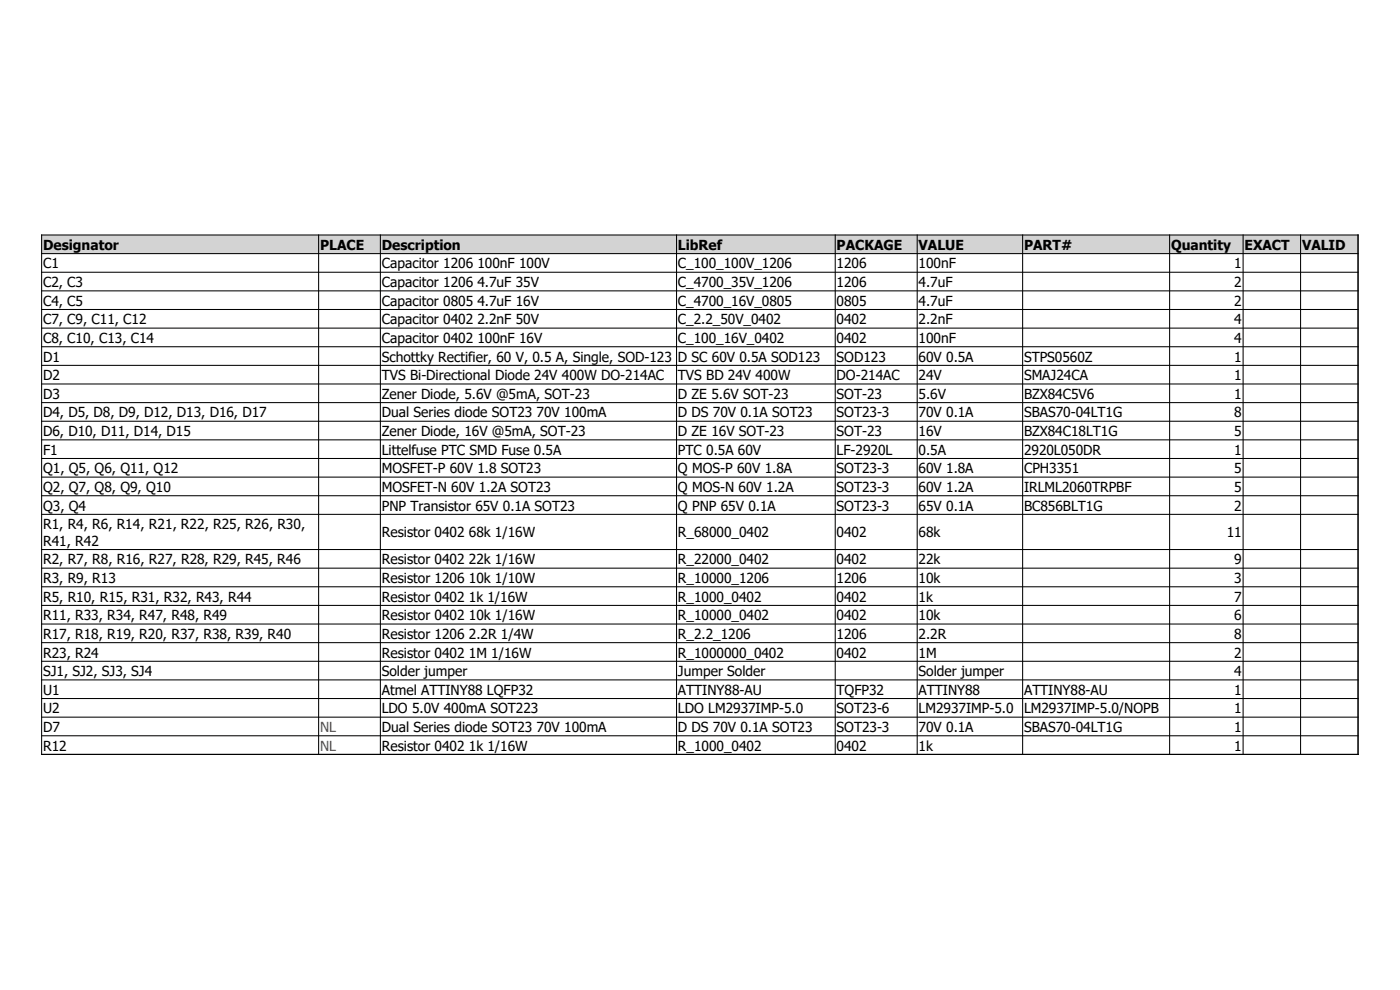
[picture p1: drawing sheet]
<svg xmlns="http://www.w3.org/2000/svg" width="297mm" height="210mm" viewBox="0 0 297 210" stroke-linecap="round" stroke-linejoin="round" font-family="sans-serif">
<defs><g id="words">
<g font-size="2.9">
<text x="9.1" y="53">Designator</text>
<text x="67.9" y="53">PLACE</text>
<text x="81" y="53">Description</text>
<text x="143.8" y="53">LibRef</text>
<text x="177.5" y="53">PACKAGE</text>
<text x="194.9" y="53">VALUE</text>
<text x="217.2" y="53">PART#</text>
<text x="248.4" y="53">Quantity</text>
<text x="264" y="53">EXACT</text>
<text x="276.2" y="53">VALID</text>
<text x="9.1" y="56.9">C1</text>
<text x="81" y="56.9">Capacitor 1206 100nF 100V</text>
<text x="143.8" y="56.9">C_100_100V_1206</text>
<text x="177.5" y="56.9">1206</text>
<text x="194.9" y="56.9">100nF</text>
<text x="261.8" y="56.9">1</text>
<text x="9.1" y="60.9">C2, C3</text>
<text x="9.1" y="64.8">C4, C5</text>
<text x="81" y="60.9">Capacitor 1206 4.7uF 35V</text>
<text x="81" y="64.8">Capacitor 0805 4.7uF 16V</text>
<text x="143.8" y="60.9">C_4700_35V_1206</text>
<text x="143.8" y="64.8">C_4700_16V_0805</text>
<text x="177.5" y="60.9">1206</text>
<text x="177.5" y="64.8">0805</text>
<text x="194.9" y="60.9">4.7uF</text>
<text x="194.9" y="64.8">4.7uF</text>
<text x="261.8" y="60.9">2</text>
<text x="261.8" y="64.8">2</text>
<text x="9.1" y="68.8">C7, C9, C11, C12</text>
<text x="81" y="68.8">Capacitor 0402 2.2nF 50V</text>
<text x="143.8" y="68.8">C_2.2_50V_0402</text>
<text x="177.5" y="68.8">0402</text>
<text x="194.9" y="68.8">2.2nF</text>
<text x="261.8" y="68.8">4</text>
<text x="9.1" y="72.7">C8, C10, C13, C14</text>
<text x="9.1" y="76.7">D1</text>
<text x="81" y="72.7">Capacitor 0402 100nF 16V</text>
<text x="81" y="76.7">Schottky Rectifier, 60 V, 0.5 A, Single, SOD-123</text>
<text x="143.8" y="72.7">C_100_16V_0402</text>
<text x="143.8" y="76.7">D SC 60V 0.5A SOD123</text>
<text x="177.5" y="72.7">0402</text>
<text x="177.5" y="76.7">SOD123</text>
<text x="194.9" y="72.7">100nF</text>
<text x="194.9" y="76.7">60V 0.5A</text>
<text x="217.2" y="76.7">STPS0560Z</text>
<text x="261.8" y="72.7">4</text>
<text x="261.8" y="76.7">1</text>
<text x="9.1" y="80.6">D2</text>
<text x="81" y="80.6">TVS Bi-Directional Diode 24V 400W DO-214AC</text>
<text x="143.8" y="80.6">TVS BD 24V 400W</text>
<text x="177.5" y="80.6">DO-214AC</text>
<text x="194.9" y="80.6">24V</text>
<text x="217.2" y="80.6">SMAJ24CA</text>
<text x="261.8" y="80.6">1</text>
<text x="9.1" y="84.6">D3</text>
<text x="9.1" y="88.5">D4, D5, D8, D9, D12, D13, D16, D17</text>
<text x="81" y="84.6">Zener Diode, 5.6V @5mA, SOT-23</text>
<text x="81" y="88.5">Dual Series diode SOT23 70V 100mA</text>
<text x="143.8" y="84.6">D ZE 5.6V SOT-23</text>
<text x="143.8" y="88.5">D DS 70V 0.1A SOT23</text>
<text x="177.5" y="84.6">SOT-23</text>
<text x="177.5" y="88.5">SOT23-3</text>
<text x="194.9" y="84.6">5.6V</text>
<text x="194.9" y="88.5">70V 0.1A</text>
<text x="217.2" y="84.6">BZX84C5V6</text>
<text x="217.2" y="88.5">SBAS70-04LT1G</text>
<text x="261.8" y="84.6">1</text>
<text x="261.8" y="88.5">8</text>
<text x="9.1" y="92.5">D6, D10, D11, D14, D15</text>
<text x="81" y="92.5">Zener Diode, 16V @5mA, SOT-23</text>
<text x="143.8" y="92.5">D ZE 16V SOT-23</text>
<text x="177.5" y="92.5">SOT-23</text>
<text x="194.9" y="92.5">16V</text>
<text x="217.2" y="92.5">BZX84C18LT1G</text>
<text x="261.8" y="92.5">5</text>
<text x="9.1" y="96.4">F1</text>
<text x="9.1" y="100.4">Q1, Q5, Q6, Q11, Q12</text>
<text x="81" y="96.4">Littelfuse PTC SMD Fuse 0.5A</text>
<text x="81" y="100.4">MOSFET-P 60V 1.8 SOT23</text>
<text x="143.8" y="96.4">PTC 0.5A 60V</text>
<text x="143.8" y="100.4">Q MOS-P 60V 1.8A</text>
<text x="177.5" y="96.4">LF-2920L</text>
<text x="177.5" y="100.4">SOT23-3</text>
<text x="194.9" y="96.4">0.5A</text>
<text x="194.9" y="100.4">60V 1.8A</text>
<text x="217.2" y="96.4">2920L050DR</text>
<text x="217.2" y="100.4">CPH3351</text>
<text x="261.8" y="96.4">1</text>
<text x="261.8" y="100.4">5</text>
<text x="9.1" y="104.3">Q2, Q7, Q8, Q9, Q10</text>
<text x="81" y="104.3">MOSFET-N 60V 1.2A SOT23</text>
<text x="143.8" y="104.3">Q MOS-N 60V 1.2A</text>
<text x="177.5" y="104.3">SOT23-3</text>
<text x="194.9" y="104.3">60V 1.2A</text>
<text x="217.2" y="104.3">IRLML2060TRPBF</text>
<text x="261.8" y="104.3">5</text>
<text x="9.1" y="108.3">Q3, Q4</text>
<text x="9.1" y="112.2">R1, R4, R6, R14, R21, R22, R25, R26, R30,</text>
<text x="81" y="108.3">PNP Transistor 65V 0.1A SOT23</text>
<text x="143.8" y="108.3">Q PNP 65V 0.1A</text>
<text x="177.5" y="108.3">SOT23-3</text>
<text x="194.9" y="108.3">65V 0.1A</text>
<text x="217.2" y="108.3">BC856BLT1G</text>
<text x="261.8" y="108.3">2</text>
<text x="9.1" y="119.7">R2, R7, R8, R16, R27, R28, R29, R45, R46</text>
<text x="9.1" y="115.8">R41, R42</text>
<text x="81" y="114">Resistor 0402 68k 1/16W</text>
<text x="81" y="119.7">Resistor 0402 22k 1/16W</text>
<text x="143.8" y="114">R_68000_0402</text>
<text x="143.8" y="119.7">R_22000_0402</text>
<text x="177.5" y="114">0402</text>
<text x="177.5" y="119.7">0402</text>
<text x="194.9" y="114">68k</text>
<text x="194.9" y="119.7">22k</text>
<text x="260.2" y="114">11</text>
<text x="261.8" y="119.7">9</text>
<text x="9.1" y="123.7">R3, R9, R13</text>
<text x="81" y="123.7">Resistor 1206 10k 1/10W</text>
<text x="143.8" y="123.7">R_10000_1206</text>
<text x="177.5" y="123.7">1206</text>
<text x="194.9" y="123.7">10k</text>
<text x="261.8" y="123.7">3</text>
<text x="9.1" y="127.6">R5, R10, R15, R31, R32, R43, R44</text>
<text x="9.1" y="131.6">R11, R33, R34, R47, R48, R49</text>
<text x="81" y="127.6">Resistor 0402 1k 1/16W</text>
<text x="81" y="131.6">Resistor 0402 10k 1/16W</text>
<text x="143.8" y="127.6">R_1000_0402</text>
<text x="143.8" y="131.6">R_10000_0402</text>
<text x="177.5" y="127.6">0402</text>
<text x="177.5" y="131.6">0402</text>
<text x="194.9" y="127.6">1k</text>
<text x="194.9" y="131.6">10k</text>
<text x="261.8" y="127.6">7</text>
<text x="261.8" y="131.6">6</text>
<text x="9.1" y="135.5">R17, R18, R19, R20, R37, R38, R39, R40</text>
<text x="81" y="135.5">Resistor 1206 2.2R 1/4W</text>
<text x="143.8" y="135.5">R_2.2_1206</text>
<text x="177.5" y="135.5">1206</text>
<text x="194.9" y="135.5">2.2R</text>
<text x="261.8" y="135.5">8</text>
<text x="9.1" y="139.5">R23, R24</text>
<text x="9.1" y="143.4">SJ1, SJ2, SJ3, SJ4</text>
<text x="81" y="139.5">Resistor 0402 1M 1/16W</text>
<text x="81" y="143.4">Solder jumper</text>
<text x="143.8" y="139.5">R_1000000_0402</text>
<text x="143.8" y="143.4">Jumper Solder</text>
<text x="177.5" y="139.5">0402</text>
<text x="194.9" y="139.5">1M</text>
<text x="194.9" y="143.4">Solder jumper</text>
<text x="261.8" y="139.5">2</text>
<text x="261.8" y="143.4">4</text>
<text x="9.1" y="147.4">U1</text>
<text x="81" y="147.4">Atmel ATTINY88 LQFP32</text>
<text x="143.8" y="147.4">ATTINY88-AU</text>
<text x="177.5" y="147.4">TQFP32</text>
<text x="194.9" y="147.4">ATTINY88</text>
<text x="217.2" y="147.4">ATTINY88-AU</text>
<text x="261.8" y="147.4">1</text>
<text x="9.1" y="151.3">U2</text>
<text x="9.1" y="155.3">D7</text>
<text x="81" y="151.3">LDO 5.0V 400mA SOT223</text>
<text x="81" y="155.3">Dual Series diode SOT23 70V 100mA</text>
<text x="143.8" y="151.3">LDO LM2937IMP-5.0</text>
<text x="143.8" y="155.3">D DS 70V 0.1A SOT23</text>
<text x="177.5" y="151.3">SOT23-6</text>
<text x="177.5" y="155.3">SOT23-3</text>
<text x="194.9" y="151.3">LM2937IMP-5.0</text>
<text x="194.9" y="155.3">70V 0.1A</text>
<text x="217.2" y="151.3">LM2937IMP-5.0/NOPB</text>
<text x="217.2" y="155.3">SBAS70-04LT1G</text>
<text x="261.8" y="151.3">1</text>
<text x="261.8" y="155.3">1</text>
<text x="9.1" y="159.2">R12</text>
<text x="81" y="159.2">Resistor 0402 1k 1/16W</text>
<text x="143.8" y="159.2">R_1000_0402</text>
<text x="177.5" y="159.2">0402</text>
<text x="194.9" y="159.2">1k</text>
<text x="261.8" y="159.2">1</text>
</g>
<g font-size="2.9" fill="#c9211e">
<text x="67.9" y="155.3">NL</text>
<text x="67.9" y="159.2">NL</text>
</g>
</g></defs>
<path d="M8.8 49.8h279.3v4h-279.3z" fill-rule="evenodd" fill="#d3d3d3"/>
<g fill="none" stroke="#000" stroke-width=".22">
<path d="M8.7 49.9h279.5M8.7 53.8h279.5M8.7 57.8h279.5M8.8 49.7v110.4M67.6 49.7v110.4M80.7 49.7v110.4M143.5 49.7v110.4M177.2 49.7v110.4M194.6 49.7v110.4M216.9 49.7v110.4M248.1 49.7v110.4M263.7 49.7v110.4"/>
<path d="M275.9 49.7v110.4M288.1 49.7v110.4M8.7 61.7h279.5M8.7 65.7h279.5M8.7 69.6h279.5M8.7 73.6h279.5M8.7 77.5h279.5M8.7 81.5h279.5M8.7 85.4h279.5M8.7 89.4h279.5M8.7 93.3h279.5M8.7 97.3h279.5"/>
<path d="M8.7 101.2h279.5M8.7 105.2h279.5M8.7 109.1h279.5M8.7 116.6h279.5M8.7 120.5h279.5M8.7 124.5h279.5M8.7 128.4h279.5M8.7 132.4h279.5M8.7 136.3h279.5M8.7 140.3h279.5M8.7 144.2h279.5M8.7 148.2h279.5"/>
<path d="M8.7 152.1h279.5M8.7 156.1h279.5M8.7 160h279.5"/>
</g>
<use href="#words"/>
</svg>
